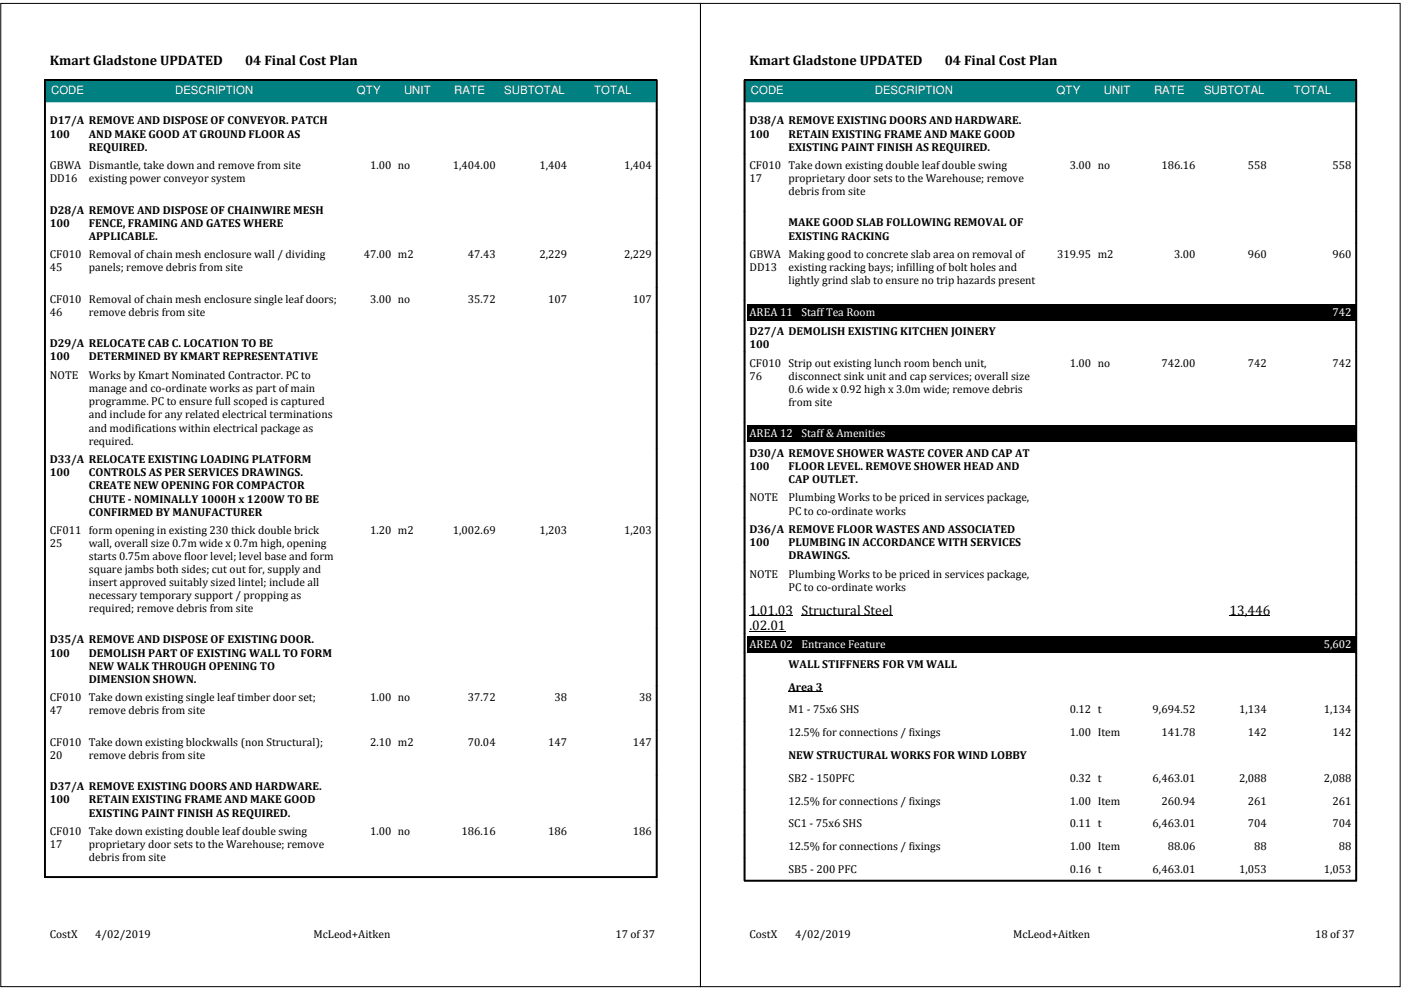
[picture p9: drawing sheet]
<svg xmlns="http://www.w3.org/2000/svg" width="297mm" height="210mm" viewBox="0 0 297 210" stroke-linecap="round" stroke-linejoin="round" font-family="sans-serif">
<defs><g id="words">
<g font-size="2.9">
<text x="10.5" y="13.7">Kmart Gladstone UPDATED</text>
<text x="52" y="13.7">04 Final Cost Plan</text>
<text x="158.9" y="13.7">Kmart Gladstone UPDATED</text>
<text x="200.3" y="13.7">04 Final Cost Plan</text>
<text x="158.9" y="130.3">1.01.03 Structural Steel</text>
<text x="260.7" y="130.3">13,446</text>
<text x="158.9" y="133.6">.02.01</text>
</g>
<g font-size="2.4" fill="#fff">
<text x="10.8" y="20">CODE</text>
<text x="37.1" y="20">DESCRIPTION</text>
<text x="75.7" y="20">QTY</text>
<text x="85.7" y="20">UNIT</text>
<text x="96.3" y="20">RATE</text>
<text x="106.9" y="20">SUBTOTAL</text>
<text x="126" y="20">TOTAL</text>
<text x="159.2" y="20">CODE</text>
<text x="185.5" y="20">DESCRIPTION</text>
<text x="224" y="20">QTY</text>
<text x="234" y="20">UNIT</text>
<text x="244.7" y="20">RATE</text>
<text x="255.3" y="20">SUBTOTAL</text>
<text x="274.3" y="20">TOTAL</text>
<text x="158.9" y="66.9">AREA 11</text>
<text x="169.9" y="66.9">Staff Tea Room</text>
<text x="282.5" y="66.9">742</text>
<text x="158.9" y="92.7">AREA 12</text>
<text x="169.9" y="92.7">Staff &amp; Amenities</text>
<text x="158.9" y="137.5">AREA 02</text>
<text x="169.9" y="137.5">Entrance Feature</text>
<text x="280.7" y="137.5">5,602</text>
</g>
<g font-size="2.4">
<text x="10.5" y="26.4">D17/A REMOVE AND DISPOSE OF CONVEYOR. PATCH</text>
<text x="10.5" y="29.2">100</text>
<text x="18.8" y="29.2">AND MAKE GOOD AT GROUND FLOOR AS</text>
<text x="158.9" y="26.4">D38/A REMOVE EXISTING DOORS AND HARDWARE.</text>
<text x="158.9" y="29.2">100</text>
<text x="167.2" y="29.2">RETAIN EXISTING FRAME AND MAKE GOOD</text>
<text x="10.5" y="35.8">GBWA Dismantle, take down and remove from site</text>
<text x="18.8" y="31.9">REQUIRED.</text>
<text x="78.5" y="35.8">1.00 no</text>
<text x="96" y="35.8">1,404.00</text>
<text x="114.4" y="35.8">1,404</text>
<text x="132.3" y="35.8">1,404</text>
<text x="158.9" y="35.8">CF010 Take down existing double leaf double swing</text>
<text x="167.2" y="31.9">EXISTING PAINT FINISH AS REQUIRED.</text>
<text x="226.8" y="35.8">3.00 no</text>
<text x="246.2" y="35.8">186.16</text>
<text x="264.6" y="35.8">558</text>
<text x="282.5" y="35.8">558</text>
<text x="10.5" y="38.6">DD16</text>
<text x="18.8" y="38.6">existing power conveyor system</text>
<text x="158.9" y="38.6">17</text>
<text x="167.2" y="38.6">proprietary door sets to the Warehouse; remove</text>
<text x="167.2" y="41.4">debris from site</text>
<text x="10.5" y="45.3">D28/A REMOVE AND DISPOSE OF CHAINWIRE MESH</text>
<text x="167.2" y="48">MAKE GOOD SLAB FOLLOWING REMOVAL OF</text>
<text x="10.5" y="48.1">100</text>
<text x="18.8" y="50.9">APPLICABLE.</text>
<text x="18.8" y="48.1">FENCE, FRAMING AND GATES WHERE</text>
<text x="167.2" y="50.8">EXISTING RACKING</text>
<text x="10.5" y="54.7">CF010 Removal of chain mesh enclosure wall / dividing</text>
<text x="10.5" y="57.5">45</text>
<text x="18.8" y="57.5">panels; remove debris from site</text>
<text x="77.1" y="54.7">47.00 m2</text>
<text x="99.2" y="54.7">47.43</text>
<text x="114.4" y="54.7">2,229</text>
<text x="132.3" y="54.7">2,229</text>
<text x="158.9" y="54.7">GBWA Making good to concrete slab area on removal of</text>
<text x="158.9" y="57.5">DD13</text>
<text x="167.2" y="57.5">existing racking bays; infilling of bolt holes and</text>
<text x="224.1" y="54.7">319.95 m2</text>
<text x="248.9" y="54.7">3.00</text>
<text x="264.6" y="54.7">960</text>
<text x="282.5" y="54.7">960</text>
<text x="10.5" y="64.2">CF010 Removal of chain mesh enclosure single leaf doors;</text>
<text x="78.5" y="64.2">3.00 no</text>
<text x="99.2" y="64.2">35.72</text>
<text x="116.2" y="64.2">107</text>
<text x="134.2" y="64.2">107</text>
<text x="167.2" y="60.3">lightly grind slab to ensure no trip hazards present</text>
<text x="10.5" y="67">46</text>
<text x="18.8" y="67">remove debris from site</text>
<text x="158.9" y="71">D27/A DEMOLISH EXISTING KITCHEN JOINERY</text>
<text x="10.5" y="73.6">D29/A RELOCATE CAB C. LOCATION TO BE</text>
<text x="10.5" y="76.4">100</text>
<text x="18.8" y="76.4">DETERMINED BY KMART REPRESENTATIVE</text>
<text x="158.9" y="73.8">100</text>
<text x="158.9" y="77.8">CF010 Strip out existing lunch room bench unit,</text>
<text x="226.8" y="77.8">1.00 no</text>
<text x="246.2" y="77.8">742.00</text>
<text x="264.6" y="77.8">742</text>
<text x="282.5" y="77.8">742</text>
<text x="10.5" y="80.3">NOTE</text>
<text x="18.8" y="83.1">manage and co-ordinate works as part of main</text>
<text x="18.8" y="80.3">Works by Kmart Nominated Contractor. PC to</text>
<text x="158.9" y="80.6">76</text>
<text x="167.2" y="80.6">disconnect sink unit and cap services; overall size</text>
<text x="167.2" y="83.4">0.6 wide x 0.92 high x 3.0m wide; remove debris</text>
<text x="18.8" y="85.9">programme. PC to ensure full scoped is captured</text>
<text x="18.8" y="88.7">and include for any related electrical terminations</text>
<text x="167.2" y="86.1">from site</text>
<text x="18.8" y="91.5">and modifications within electrical package as</text>
<text x="18.8" y="94.3">required.</text>
<text x="10.5" y="98.2">D33/A RELOCATE EXISTING LOADING PLATFORM</text>
<text x="10.5" y="101">100</text>
<text x="18.8" y="101">CONTROLS AS PER SERVICES DRAWINGS.</text>
<text x="158.9" y="96.8">D30/A REMOVE SHOWER WASTE COVER AND CAP AT</text>
<text x="158.9" y="99.6">100</text>
<text x="167.2" y="99.6">FLOOR LEVEL. REMOVE SHOWER HEAD AND</text>
<text x="18.8" y="103.8">CREATE NEW OPENING FOR COMPACTOR</text>
<text x="18.8" y="106.6">CHUTE - NOMINALLY 1000H x 1200W TO BE</text>
<text x="158.9" y="106.3">NOTE</text>
<text x="167.2" y="102.4">CAP OUTLET.</text>
<text x="167.2" y="106.3">Plumbing Works to be priced in services package,</text>
<text x="10.5" y="113.1">CF011 form opening in existing 230 thick double brick</text>
<text x="18.8" y="109.4">CONFIRMED BY MANUFACTURER</text>
<text x="78.5" y="113.1">1.20 m2</text>
<text x="96" y="113.1">1,002.69</text>
<text x="114.4" y="113.1">1,203</text>
<text x="132.3" y="113.1">1,203</text>
<text x="158.9" y="113">D36/A REMOVE FLOOR WASTES AND ASSOCIATED</text>
<text x="167.2" y="109.1">PC to co-ordinate works</text>
<text x="10.5" y="115.9">25</text>
<text x="18.8" y="115.9">wall, overall size 0.7m wide x 0.7m high, opening</text>
<text x="18.8" y="118.7">starts 0.75m above floor level; level base and form</text>
<text x="158.9" y="115.8">100</text>
<text x="167.2" y="115.8">PLUMBING IN ACCORDANCE WITH SERVICES</text>
<text x="167.2" y="118.6">DRAWINGS.</text>
<text x="18.8" y="121.5">square jambs both sides; cut out for, supply and</text>
<text x="18.8" y="124.3">insert approved suitably sized lintel; include all</text>
<text x="158.9" y="122.4">NOTE</text>
<text x="167.2" y="125.2">PC to co-ordinate works</text>
<text x="167.2" y="122.4">Plumbing Works to be priced in services package,</text>
<text x="18.8" y="127.1">necessary temporary support / propping as</text>
<text x="18.8" y="129.9">required; remove debris from site</text>
<text x="10.5" y="136.4">D35/A REMOVE AND DISPOSE OF EXISTING DOOR.</text>
<text x="10.5" y="139.2">100</text>
<text x="18.8" y="139.2">DEMOLISH PART OF EXISTING WALL TO FORM</text>
<text x="18.8" y="142">NEW WALK THROUGH OPENING TO</text>
<text x="167.2" y="141.6">WALL STIFFNERS FOR VM WALL</text>
<text x="10.5" y="148.6">CF010 Take down existing single leaf timber door set;</text>
<text x="18.8" y="144.8">DIMENSION SHOWN.</text>
<text x="78.5" y="148.6">1.00 no</text>
<text x="99.2" y="148.6">37.72</text>
<text x="117.6" y="148.6">38</text>
<text x="135.5" y="148.6">38</text>
<text x="167.2" y="146.5">Area 3</text>
<text x="10.5" y="151.4">47</text>
<text x="18.8" y="151.4">remove debris from site</text>
<text x="167.2" y="151.3">M1 - 75x6 SHS</text>
<text x="226.8" y="151.3">0.12 t</text>
<text x="244.4" y="151.3">9,694.52</text>
<text x="262.8" y="151.3">1,134</text>
<text x="280.7" y="151.3">1,134</text>
<text x="10.5" y="158.1">CF010 Take down existing blockwalls (non Structural);</text>
<text x="10.5" y="160.9">20</text>
<text x="18.8" y="160.9">remove debris from site</text>
<text x="78.5" y="158.1">2.10 m2</text>
<text x="99.2" y="158.1">70.04</text>
<text x="116.2" y="158.1">147</text>
<text x="134.2" y="158.1">147</text>
<text x="167.2" y="156.1">12.5% for connections / fixings</text>
<text x="167.2" y="160.9">NEW STRUCTURAL WORKS FOR WIND LOBBY</text>
<text x="226.8" y="156.1">1.00 Item</text>
<text x="246.2" y="156.1">141.78</text>
<text x="264.6" y="156.1">142</text>
<text x="282.5" y="156.1">142</text>
<text x="10.5" y="167.5">D37/A REMOVE EXISTING DOORS AND HARDWARE.</text>
<text x="167.2" y="165.8">SB2 - 150PFC</text>
<text x="226.8" y="165.8">0.32 t</text>
<text x="244.4" y="165.8">6,463.01</text>
<text x="262.8" y="165.8">2,088</text>
<text x="280.7" y="165.8">2,088</text>
<text x="10.5" y="170.3">100</text>
<text x="18.8" y="170.3">RETAIN EXISTING FRAME AND MAKE GOOD</text>
<text x="18.8" y="173.1">EXISTING PAINT FINISH AS REQUIRED.</text>
<text x="167.2" y="170.6">12.5% for connections / fixings</text>
<text x="226.8" y="170.6">1.00 Item</text>
<text x="246.2" y="170.6">260.94</text>
<text x="264.6" y="170.6">261</text>
<text x="282.5" y="170.6">261</text>
<text x="10.5" y="177">CF010 Take down existing double leaf double swing</text>
<text x="10.5" y="179.8">17</text>
<text x="18.8" y="179.8">proprietary door sets to the Warehouse; remove</text>
<text x="78.5" y="177">1.00 no</text>
<text x="97.9" y="177">186.16</text>
<text x="116.2" y="177">186</text>
<text x="134.2" y="177">186</text>
<text x="167.2" y="175.4">SC1 - 75x6 SHS</text>
<text x="226.8" y="175.4">0.11 t</text>
<text x="244.4" y="175.4">6,463.01</text>
<text x="264.6" y="175.4">704</text>
<text x="282.5" y="175.4">704</text>
<text x="18.8" y="182.6">debris from site</text>
<text x="167.2" y="180.2">12.5% for connections / fixings</text>
<text x="167.2" y="185.1">SB5 - 200 PFC</text>
<text x="226.8" y="185.1">0.16 t</text>
<text x="226.8" y="180.2">1.00 Item</text>
<text x="244.4" y="185.1">6,463.01</text>
<text x="247.6" y="180.2">88.06</text>
<text x="262.8" y="185.1">1,053</text>
<text x="265.9" y="180.2">88</text>
<text x="280.7" y="185.1">1,053</text>
<text x="283.9" y="180.2">88</text>
<text x="10.5" y="198.9">CostX</text>
<text x="20.2" y="198.9">4/02/2019</text>
<text x="66.4" y="198.9">McLeod+Aitken</text>
<text x="130.5" y="198.9">17 of 37</text>
<text x="158.9" y="198.9">CostX</text>
<text x="168.6" y="198.9">4/02/2019</text>
<text x="214.8" y="198.9">McLeod+Aitken</text>
<text x="278.8" y="198.9">18 of 37</text>
</g>
</g></defs>
<path d="M9.5 17h129.7v4.8h-129.7z" fill-rule="evenodd" fill="#008080"/>
<path d="M9.5 17h129.7v4.8h-129.7z" fill="none" stroke="#fff" stroke-width=".21"/>
<path d="M.2 .7h148.3v208.5h-148.3zM9.4 17v169M9.5 17v169M9.5 16.9h129.7M9.5 16.9h129.7v169.1h-129.7zM9.5 17h129.7M9.6 17v169M139.1 17v169M139.2 17v169M139.3 17v169M9.5 185.9h129.7M9.5 186h129.7" fill="none" stroke="#000" stroke-width=".21"/>
<path d="M249.6 9.4h37.4v6.2h-37.4z" fill="#fff"/>
<path d="M157.9 17h129.7v4.8h-129.7z" fill-rule="evenodd" fill="#008080"/>
<path d="M157.9 17h129.7v4.8h-129.7z" fill="none" stroke="#fff" stroke-width=".21"/>
<path d="M157.8 17v46.7M157.9 16.9h129.7M157.9 17h129.7M157.9 17v46.7M287.5 17v46.7M287.6 17v46.7M157.8 63.7l.1-46.8h129.7v46.8" fill="none" stroke="#000" stroke-width=".21"/>
<g fill="#010000">
<path d="M158.5 64.4h.5v3.5h-.5z"/>
<path d="M159 64.4h.6v3.5h-.6z"/>
<path d="M159.6 64.4h.5v3.5h-.5z"/>
<path d="M160.1 64.4h.5v3.5h-.5z"/>
<path d="M160.6 64.4h.5v3.5h-.5z"/>
<path d="M161.1 64.4h.5v3.5h-.5z"/>
<path d="M161.6 64.4h.5v3.5h-.5z"/>
<path d="M162.1 64.4h.5v3.5h-.5z"/>
<path d="M162.6 64.4h.5v3.5h-.5z"/>
<path d="M163.1 64.4h.5v3.5h-.5z"/>
<path d="M163.6 64.4h.5v3.5h-.5z"/>
<path d="M164.1 64.4h.5v3.5h-.5z"/>
<path d="M164.6 64.4h.5v3.5h-.5z"/>
<path d="M165.1 64.4h.5v3.5h-.5z"/>
<path d="M165.6 64.4h.5v3.5h-.5z"/>
<path d="M166.1 64.4h.5v3.5h-.5z"/>
<path d="M166.6 64.4h.5v3.5h-.5z"/>
<path d="M167.1 64.4h.5v3.5h-.5z"/>
<path d="M167.6 64.4h.5v3.5h-.5z"/>
<path d="M168.1 64.4h.5v3.5h-.5z"/>
<path d="M168.6 64.4h.5v3.5h-.5z"/>
<path d="M169.1 64.4h.5v3.5h-.5z"/>
<path d="M169.6 64.4h.5v3.5h-.5z"/>
<path d="M170.1 64.4h.5v3.5h-.5z"/>
<path d="M170.6 64.4h.5v3.5h-.5z"/>
<path d="M171.1 64.4h.6v3.5h-.6z"/>
<path d="M171.7 64.4h.5v3.5h-.5z"/>
<path d="M172.2 64.4h.4v3.5h-.4z"/>
<path d="M172.6 64.4h.5v3.5h-.5z"/>
<path d="M173.1 64.4h.6v3.5h-.6z"/>
<path d="M173.7 64.4h.5v3.5h-.5z"/>
<path d="M174.2 64.4h.5v3.5h-.5z"/>
<path d="M174.7 64.4h.5v3.5h-.5z"/>
<path d="M175.2 64.4h.5v3.5h-.5z"/>
<path d="M175.7 64.4h.5v3.5h-.5z"/>
<path d="M176.2 64.4h.5v3.5h-.5z"/>
<path d="M176.7 64.4h.5v3.5h-.5z"/>
<path d="M177.2 64.4h.5v3.5h-.5z"/>
<path d="M177.7 64.4h.5v3.5h-.5z"/>
<path d="M178.2 64.4h.5v3.5h-.5z"/>
<path d="M178.7 64.4h.5v3.5h-.5z"/>
<path d="M179.2 64.4h.5v3.5h-.5z"/>
<path d="M179.7 64.4h.5v3.5h-.5z"/>
<path d="M180.2 64.4h.5v3.5h-.5z"/>
<path d="M180.7 64.4h.5v3.5h-.5z"/>
<path d="M181.2 64.4h.5v3.5h-.5z"/>
<path d="M181.7 64.4h.5v3.5h-.5z"/>
<path d="M182.2 64.4h.5v3.5h-.5z"/>
<path d="M182.7 64.4h.6v3.5h-.6z"/>
<path d="M183.3 64.4h.4v3.5h-.4z"/>
<path d="M183.7 64.4h.5v3.5h-.5z"/>
<path d="M184.2 64.4h.5v3.5h-.5z"/>
<path d="M184.7 64.4h.6v3.5h-.6z"/>
<path d="M185.3 64.4h.5v3.5h-.5z"/>
<path d="M185.8 64.4h.5v3.5h-.5z"/>
<path d="M186.3 64.4h.5v3.5h-.5z"/>
<path d="M186.8 64.4h.5v3.5h-.5z"/>
<path d="M187.3 64.4h.5v3.5h-.5z"/>
<path d="M187.8 64.4h.5v3.5h-.5z"/>
<path d="M188.3 64.4h.5v3.5h-.5z"/>
<path d="M188.8 64.4h.5v3.5h-.5z"/>
<path d="M189.3 64.4h.5v3.5h-.5z"/>
<path d="M189.8 64.4h.5v3.5h-.5z"/>
<path d="M190.3 64.4h.5v3.5h-.5z"/>
<path d="M190.8 64.4h.5v3.5h-.5z"/>
<path d="M191.3 64.4h.5v3.5h-.5z"/>
<path d="M191.8 64.4h.5v3.5h-.5z"/>
<path d="M192.3 64.4h.5v3.5h-.5z"/>
<path d="M192.8 64.4h.5v3.5h-.5z"/>
<path d="M193.3 64.4h.5v3.5h-.5z"/>
<path d="M193.8 64.4h.5v3.5h-.5z"/>
<path d="M194.3 64.4h.5v3.5h-.5z"/>
<path d="M194.8 64.4h.5v3.5h-.5z"/>
<path d="M195.3 64.4h.5v3.5h-.5z"/>
<path d="M195.8 64.4h.5v3.5h-.5z"/>
<path d="M196.3 64.4h.6v3.5h-.6z"/>
<path d="M196.9 64.4h.5v3.5h-.5z"/>
<path d="M197.4 64.4h.5v3.5h-.5z"/>
<path d="M197.9 64.4h.5v3.5h-.5z"/>
<path d="M198.4 64.4h.5v3.5h-.5z"/>
<path d="M198.9 64.4h.5v3.5h-.5z"/>
<path d="M199.4 64.4h.5v3.5h-.5z"/>
<path d="M199.9 64.4h.5v3.5h-.5z"/>
<path d="M200.4 64.4h.5v3.5h-.5z"/>
<path d="M200.9 64.4h.5v3.5h-.5z"/>
<path d="M201.4 64.4h.5v3.5h-.5z"/>
<path d="M201.9 64.4h.5v3.5h-.5z"/>
<path d="M202.4 64.4h.5v3.5h-.5z"/>
<path d="M202.9 64.4h.5v3.5h-.5z"/>
<path d="M203.4 64.4h.5v3.5h-.5z"/>
<path d="M203.9 64.4h.5v3.5h-.5z"/>
<path d="M204.4 64.4h.5v3.5h-.5z"/>
<path d="M204.9 64.4h.5v3.5h-.5z"/>
<path d="M205.4 64.4h.5v3.5h-.5z"/>
<path d="M205.9 64.4h.5v3.5h-.5z"/>
<path d="M206.4 64.4h.5v3.5h-.5z"/>
<path d="M206.9 64.4h.5v3.5h-.5z"/>
<path d="M207.4 64.4h.5v3.5h-.5z"/>
<path d="M207.9 64.4h.6v3.5h-.6z"/>
<path d="M208.5 64.4h.5v3.5h-.5z"/>
<path d="M209 64.4h.5v3.5h-.5z"/>
<path d="M209.5 64.4h.4v3.5h-.4z"/>
<path d="M209.9 64.4h.6v3.5h-.6z"/>
<path d="M210.5 64.4h.5v3.5h-.5z"/>
<path d="M211 64.4h.5v3.5h-.5z"/>
<path d="M211.5 64.4h.5v3.5h-.5z"/>
<path d="M212 64.4h.5v3.5h-.5z"/>
<path d="M212.5 64.4h.5v3.5h-.5z"/>
<path d="M213 64.4h.5v3.5h-.5z"/>
<path d="M213.5 64.4h.5v3.5h-.5z"/>
<path d="M214 64.4h.5v3.5h-.5z"/>
<path d="M214.5 64.4h.5v3.5h-.5z"/>
<path d="M215 64.4h.5v3.5h-.5z"/>
<path d="M215.5 64.4h.5v3.5h-.5z"/>
<path d="M216 64.4h.5v3.5h-.5z"/>
<path d="M216.5 64.4h.5v3.5h-.5z"/>
<path d="M217 64.4h.5v3.5h-.5z"/>
<path d="M217.5 64.4h.5v3.5h-.5z"/>
<path d="M218 64.4h.5v3.5h-.5z"/>
<path d="M218.5 64.4h.5v3.5h-.5z"/>
<path d="M219 64.4h.5v3.5h-.5z"/>
<path d="M219.5 64.4h.5v3.5h-.5z"/>
<path d="M220 64.4h.6v3.5h-.6z"/>
<path d="M220.6 64.4h.4v3.5h-.4z"/>
<path d="M221 64.4h.5v3.5h-.5z"/>
<path d="M221.5 64.4h.5v3.5h-.5z"/>
<path d="M222 64.4h.6v3.5h-.6z"/>
<path d="M222.6 64.4h.5v3.5h-.5z"/>
</g>
<g fill="#000">
<path d="M169.6 64.4h50.4v3.5h-50.4zM223.1 64.4h.5v3.5h-.5zM223.6 64.4h.5v3.5h-.5zM224.1 64.4h.5v3.5h-.5zM224.6 64.4h.5v3.5h-.5zM225.1 64.4h.5v3.5h-.5zM225.6 64.4h.5v3.5h-.5zM226.1 64.4h.5v3.5h-.5zM226.6 64.4h.5v3.5h-.5zM227.1 64.4h.5v3.5h-.5zM227.6 64.4h.5v3.5h-.5zM228.1 64.4h.5v3.5h-.5z"/>
<path d="M228.6 64.4h.5v3.5h-.5zM229.1 64.4h.5v3.5h-.5zM229.6 64.4h.5v3.5h-.5zM230.1 64.4h.5v3.5h-.5zM230.6 64.4h.5v3.5h-.5zM231.1 64.4h.5v3.5h-.5zM231.6 64.4h.5v3.5h-.5zM232.1 64.4h.5v3.5h-.5zM232.6 64.4h.5v3.5h-.5zM233.1 64.4h.5v3.5h-.5zM233.6 64.4h.6v3.5h-.6zM234.2 64.4h.5v3.5h-.5z"/>
<path d="M234.7 64.4h.5v3.5h-.5zM235.2 64.4h.5v3.5h-.5zM235.7 64.4h.5v3.5h-.5zM236.2 64.4h.5v3.5h-.5zM236.7 64.4h.5v3.5h-.5zM237.2 64.4h.5v3.5h-.5zM237.7 64.4h.5v3.5h-.5zM238.2 64.4h.5v3.5h-.5zM238.7 64.4h.5v3.5h-.5zM239.2 64.4h.5v3.5h-.5zM239.7 64.4h.5v3.5h-.5zM240.2 64.4h.5v3.5h-.5z"/>
<path d="M240.7 64.4h.5v3.5h-.5zM241.2 64.4h.5v3.5h-.5zM241.7 64.4h.5v3.5h-.5zM242.2 64.4h.5v3.5h-.5zM242.7 64.4h.5v3.5h-.5zM243.2 64.4h.5v3.5h-.5zM243.7 64.4h.5v3.5h-.5zM244.2 64.4h.5v3.5h-.5zM244.7 64.4h.5v3.5h-.5zM245.2 64.4h.6v3.5h-.6zM245.8 64.4h.5v3.5h-.5zM246.3 64.4h.4v3.5h-.4z"/>
<path d="M246.8 64.4h.4v3.5h-.4zM247.2 64.4h.6v3.5h-.6zM247.8 64.4h.5v3.5h-.5zM248.3 64.4h.5v3.5h-.5zM248.8 64.4h.5v3.5h-.5zM249.3 64.4h.5v3.5h-.5zM249.8 64.4h.5v3.5h-.5zM250.3 64.4h.5v3.5h-.5zM250.8 64.4h.5v3.5h-.5zM251.3 64.4h.5v3.5h-.5zM251.8 64.4h.5v3.5h-.5zM252.3 64.4h.5v3.5h-.5z"/>
<path d="M252.8 64.4h.5v3.5h-.5zM253.3 64.4h.5v3.5h-.5zM253.8 64.4h.5v3.5h-.5zM254.3 64.4h.5v3.5h-.5zM254.8 64.4h.5v3.5h-.5zM255.3 64.4h.5v3.5h-.5zM255.8 64.4h.5v3.5h-.5zM256.3 64.4h.5v3.5h-.5zM256.8 64.4h.6v3.5h-.6zM257.4 64.4h.4v3.5h-.4zM257.8 64.4h.5v3.5h-.5zM258.3 64.4h.5v3.5h-.5z"/>
<path d="M258.8 64.4h.6v3.5h-.6zM259.4 64.4h.5v3.5h-.5zM259.9 64.4h.5v3.5h-.5zM260.4 64.4h.5v3.5h-.5zM260.9 64.4h.5v3.5h-.5zM261.4 64.4h.5v3.5h-.5zM261.9 64.4h.5v3.5h-.5zM262.4 64.4h.5v3.5h-.5zM262.9 64.4h.5v3.5h-.5zM263.4 64.4h.5v3.5h-.5zM263.9 64.4h.5v3.5h-.5zM264.4 64.4h.5v3.5h-.5z"/>
<path d="M264.9 64.4h.5v3.5h-.5zM265.4 64.4h.5v3.5h-.5zM265.9 64.4h.5v3.5h-.5zM266.4 64.4h.5v3.5h-.5zM266.9 64.4h.5v3.5h-.5zM267.4 64.4h.5v3.5h-.5zM267.9 64.4h.5v3.5h-.5zM268.4 64.4h.5v3.5h-.5zM268.9 64.4h.5v3.5h-.5zM269.4 64.4h.5v3.5h-.5zM269.9 64.4h.5v3.5h-.5zM270.4 64.4h.5v3.5h-.5z"/>
<path d="M270.9 64.4h.6v3.5h-.6zM271.5 64.4h.5v3.5h-.5zM272 64.4h.5v3.5h-.5zM272.5 64.4h.5v3.5h-.5zM273 64.4h.5v3.5h-.5zM273.5 64.4h.5v3.5h-.5zM274 64.4h.5v3.5h-.5zM274.5 64.4h.5v3.5h-.5zM275 64.4h.5v3.5h-.5zM275.5 64.4h.5v3.5h-.5zM276 64.4h.5v3.5h-.5zM276.5 64.4h.5v3.5h-.5z"/>
<path d="M277 64.4h.5v3.5h-.5zM277.5 64.4h.5v3.5h-.5zM278 64.4h.5v3.5h-.5zM278.5 64.4h.5v3.5h-.5zM279 64.4h.5v3.5h-.5zM279.5 64.4h.5v3.5h-.5zM280 64.4h.5v3.5h-.5zM280.5 64.4h.5v3.5h-.5zM281 64.4h.5v3.5h-.5zM281.5 64.4h.5v3.5h-.5zM282 64.4h.5v3.5h-.5zM282.5 64.4h.6v3.5h-.6z"/>
<path d="M283.1 64.4h.5v3.5h-.5zM283.6 64.4h.4v3.5h-.4zM284 64.4h.5v3.5h-.5zM284.5 64.4h.6v3.5h-.6zM285.1 64.4h.5v3.5h-.5zM285.6 64.4h.5v3.5h-.5zM286.1 64.4h.5v3.5h-.5zM269.6 64.4h17.3v3.5h-17.3zM286.6 64.4h.5v3.5h-.5zM287.1 64.4h.5v3.5h-.5z"/>
</g>
<path d="M157.8 63.7v25.8M157.9 63.7v25.8M287.5 63.7v25.8M287.6 63.7v25.8" fill="none" stroke="#000" stroke-width=".21"/>
<g fill="#010000">
<path d="M158.5 90.2h.5v3.4h-.5z"/>
<path d="M159 90.2h.6v3.4h-.6z"/>
<path d="M159.6 90.2h.5v3.4h-.5z"/>
<path d="M160.1 90.2h.5v3.4h-.5z"/>
<path d="M160.6 90.2h.5v3.4h-.5z"/>
<path d="M161.1 90.2h.5v3.4h-.5z"/>
<path d="M161.6 90.2h.5v3.4h-.5z"/>
<path d="M162.1 90.2h.5v3.4h-.5z"/>
<path d="M162.6 90.2h.5v3.4h-.5z"/>
<path d="M163.1 90.2h.5v3.4h-.5z"/>
<path d="M163.6 90.2h.5v3.4h-.5z"/>
<path d="M164.1 90.2h.5v3.4h-.5z"/>
<path d="M164.6 90.2h.5v3.4h-.5z"/>
<path d="M165.1 90.2h.5v3.4h-.5z"/>
<path d="M165.6 90.2h.5v3.4h-.5z"/>
<path d="M166.1 90.2h.5v3.4h-.5z"/>
<path d="M166.6 90.2h.5v3.4h-.5z"/>
<path d="M167.1 90.2h.5v3.4h-.5z"/>
<path d="M167.6 90.2h.5v3.4h-.5z"/>
<path d="M168.1 90.2h.5v3.4h-.5z"/>
<path d="M168.6 90.2h.5v3.4h-.5z"/>
<path d="M169.1 90.2h.5v3.4h-.5z"/>
<path d="M169.6 90.2h.5v3.4h-.5z"/>
<path d="M170.1 90.2h.5v3.4h-.5z"/>
<path d="M170.6 90.2h.5v3.4h-.5z"/>
<path d="M171.1 90.2h.6v3.4h-.6z"/>
<path d="M171.7 90.2h.5v3.4h-.5z"/>
<path d="M172.2 90.2h.4v3.4h-.4z"/>
<path d="M172.6 90.2h.5v3.4h-.5z"/>
<path d="M173.1 90.2h.6v3.4h-.6z"/>
<path d="M173.7 90.2h.5v3.4h-.5z"/>
<path d="M174.2 90.2h.5v3.4h-.5z"/>
<path d="M174.7 90.2h.5v3.4h-.5z"/>
<path d="M175.2 90.2h.5v3.4h-.5z"/>
<path d="M175.7 90.2h.5v3.4h-.5z"/>
<path d="M176.2 90.2h.5v3.4h-.5z"/>
<path d="M176.7 90.2h.5v3.4h-.5z"/>
<path d="M177.2 90.2h.5v3.4h-.5z"/>
<path d="M177.7 90.2h.5v3.4h-.5z"/>
<path d="M178.2 90.2h.5v3.4h-.5z"/>
<path d="M178.7 90.2h.5v3.4h-.5z"/>
<path d="M179.2 90.2h.5v3.4h-.5z"/>
<path d="M179.7 90.2h.5v3.4h-.5z"/>
<path d="M180.2 90.2h.5v3.4h-.5z"/>
<path d="M180.7 90.2h.5v3.4h-.5z"/>
<path d="M181.2 90.2h.5v3.4h-.5z"/>
<path d="M181.7 90.2h.5v3.4h-.5z"/>
<path d="M182.2 90.2h.5v3.4h-.5z"/>
<path d="M182.7 90.2h.6v3.4h-.6z"/>
<path d="M183.3 90.2h.4v3.4h-.4z"/>
<path d="M183.7 90.2h.5v3.4h-.5z"/>
<path d="M184.2 90.2h.5v3.4h-.5z"/>
<path d="M184.7 90.2h.6v3.4h-.6z"/>
<path d="M185.3 90.2h.5v3.4h-.5z"/>
<path d="M185.8 90.2h.5v3.4h-.5z"/>
<path d="M186.3 90.2h.5v3.4h-.5z"/>
<path d="M186.8 90.2h.5v3.4h-.5z"/>
<path d="M187.3 90.2h.5v3.4h-.5z"/>
<path d="M187.8 90.2h.5v3.4h-.5z"/>
<path d="M188.3 90.2h.5v3.4h-.5z"/>
<path d="M188.8 90.2h.5v3.4h-.5z"/>
<path d="M189.3 90.2h.5v3.4h-.5z"/>
<path d="M189.8 90.2h.5v3.4h-.5z"/>
<path d="M190.3 90.2h.5v3.4h-.5z"/>
<path d="M190.8 90.2h.5v3.4h-.5z"/>
<path d="M191.3 90.2h.5v3.4h-.5z"/>
<path d="M191.8 90.2h.5v3.4h-.5z"/>
<path d="M192.3 90.2h.5v3.4h-.5z"/>
<path d="M192.8 90.2h.5v3.4h-.5z"/>
<path d="M193.3 90.2h.5v3.4h-.5z"/>
<path d="M193.8 90.2h.5v3.4h-.5z"/>
<path d="M194.3 90.2h.5v3.4h-.5z"/>
<path d="M194.8 90.2h.5v3.4h-.5z"/>
<path d="M195.3 90.2h.5v3.4h-.5z"/>
<path d="M195.8 90.2h.5v3.4h-.5z"/>
<path d="M196.3 90.2h.6v3.4h-.6z"/>
<path d="M196.9 90.2h.5v3.4h-.5z"/>
<path d="M197.4 90.2h.5v3.4h-.5z"/>
<path d="M197.9 90.2h.5v3.4h-.5z"/>
<path d="M198.4 90.2h.5v3.4h-.5z"/>
<path d="M198.9 90.2h.5v3.4h-.5z"/>
<path d="M199.4 90.2h.5v3.4h-.5z"/>
<path d="M199.9 90.2h.5v3.4h-.5z"/>
<path d="M200.4 90.2h.5v3.4h-.5z"/>
<path d="M200.9 90.2h.5v3.4h-.5z"/>
<path d="M201.4 90.2h.5v3.4h-.5z"/>
<path d="M201.9 90.2h.5v3.4h-.5z"/>
<path d="M202.4 90.2h.5v3.4h-.5z"/>
<path d="M202.9 90.2h.5v3.4h-.5z"/>
<path d="M203.4 90.2h.5v3.4h-.5z"/>
<path d="M203.9 90.2h.5v3.4h-.5z"/>
<path d="M204.4 90.2h.5v3.4h-.5z"/>
<path d="M204.9 90.2h.5v3.4h-.5z"/>
<path d="M205.4 90.2h.5v3.4h-.5z"/>
<path d="M205.9 90.2h.5v3.4h-.5z"/>
<path d="M206.4 90.2h.5v3.4h-.5z"/>
<path d="M206.9 90.2h.5v3.4h-.5z"/>
<path d="M207.4 90.2h.5v3.4h-.5z"/>
<path d="M207.9 90.2h.6v3.4h-.6z"/>
<path d="M208.5 90.2h.5v3.4h-.5z"/>
<path d="M209 90.2h.5v3.4h-.5z"/>
<path d="M209.5 90.2h.4v3.4h-.4z"/>
<path d="M209.9 90.2h.6v3.4h-.6z"/>
<path d="M210.5 90.2h.5v3.4h-.5z"/>
<path d="M211 90.2h.5v3.4h-.5z"/>
<path d="M211.5 90.2h.5v3.4h-.5z"/>
<path d="M212 90.2h.5v3.4h-.5z"/>
<path d="M212.5 90.2h.5v3.4h-.5z"/>
<path d="M213 90.2h.5v3.4h-.5z"/>
<path d="M213.5 90.2h.5v3.4h-.5z"/>
<path d="M214 90.2h.5v3.4h-.5z"/>
<path d="M214.5 90.2h.5v3.4h-.5z"/>
<path d="M215 90.2h.5v3.4h-.5z"/>
<path d="M215.5 90.2h.5v3.4h-.5z"/>
<path d="M216 90.2h.5v3.4h-.5z"/>
<path d="M216.5 90.2h.5v3.4h-.5z"/>
<path d="M217 90.2h.5v3.4h-.5z"/>
<path d="M217.5 90.2h.5v3.4h-.5z"/>
<path d="M218 90.2h.5v3.4h-.5z"/>
<path d="M218.5 90.2h.5v3.4h-.5z"/>
<path d="M219 90.2h.5v3.4h-.5z"/>
<path d="M219.5 90.2h.5v3.4h-.5z"/>
<path d="M220 90.2h.6v3.4h-.6z"/>
<path d="M220.6 90.2h.4v3.4h-.4z"/>
<path d="M221 90.2h.5v3.4h-.5z"/>
<path d="M221.5 90.2h.5v3.4h-.5z"/>
<path d="M222 90.2h.6v3.4h-.6z"/>
<path d="M222.6 90.2h.5v3.4h-.5z"/>
</g>
<g fill="#000">
<path d="M169.6 90.2h50.4v3.4h-50.4zM223.1 90.2h.5v3.4h-.5zM223.6 90.2h.5v3.4h-.5zM224.1 90.2h.5v3.4h-.5zM224.6 90.2h.5v3.4h-.5zM225.1 90.2h.5v3.4h-.5zM225.6 90.2h.5v3.4h-.5zM226.1 90.2h.5v3.4h-.5zM226.6 90.2h.5v3.4h-.5zM227.1 90.2h.5v3.4h-.5zM227.6 90.2h.5v3.4h-.5zM228.1 90.2h.5v3.4h-.5z"/>
<path d="M228.6 90.2h.5v3.4h-.5zM229.1 90.2h.5v3.4h-.5zM229.6 90.2h.5v3.4h-.5zM230.1 90.2h.5v3.4h-.5zM230.6 90.2h.5v3.4h-.5zM231.1 90.2h.5v3.4h-.5zM231.6 90.2h.5v3.4h-.5zM232.1 90.2h.5v3.4h-.5zM232.6 90.2h.5v3.4h-.5zM233.1 90.2h.5v3.4h-.5zM233.6 90.2h.6v3.4h-.6zM234.2 90.2h.5v3.4h-.5z"/>
<path d="M234.7 90.2h.5v3.4h-.5zM235.2 90.2h.5v3.4h-.5zM235.7 90.2h.5v3.4h-.5zM236.2 90.2h.5v3.4h-.5zM236.7 90.2h.5v3.4h-.5zM237.2 90.2h.5v3.4h-.5zM237.7 90.2h.5v3.4h-.5zM238.2 90.2h.5v3.4h-.5zM238.7 90.2h.5v3.4h-.5zM239.2 90.2h.5v3.4h-.5zM239.7 90.2h.5v3.4h-.5zM240.2 90.2h.5v3.4h-.5z"/>
<path d="M240.7 90.2h.5v3.4h-.5zM241.2 90.2h.5v3.4h-.5zM241.7 90.2h.5v3.4h-.5zM242.2 90.2h.5v3.4h-.5zM242.7 90.2h.5v3.4h-.5zM243.2 90.2h.5v3.4h-.5zM243.7 90.2h.5v3.4h-.5zM244.2 90.2h.5v3.4h-.5zM244.7 90.2h.5v3.4h-.5zM245.2 90.2h.6v3.4h-.6zM245.8 90.2h.5v3.4h-.5zM246.3 90.2h.4v3.4h-.4z"/>
<path d="M246.8 90.2h.4v3.4h-.4zM247.2 90.2h.6v3.4h-.6zM247.8 90.2h.5v3.4h-.5zM248.3 90.2h.5v3.4h-.5zM248.8 90.2h.5v3.4h-.5zM249.3 90.2h.5v3.4h-.5zM249.8 90.2h.5v3.4h-.5zM250.3 90.2h.5v3.4h-.5zM250.8 90.2h.5v3.4h-.5zM251.3 90.2h.5v3.4h-.5zM251.8 90.2h.5v3.4h-.5zM252.3 90.2h.5v3.4h-.5z"/>
<path d="M252.8 90.2h.5v3.4h-.5zM253.3 90.2h.5v3.4h-.5zM253.8 90.2h.5v3.4h-.5zM254.3 90.2h.5v3.4h-.5zM254.8 90.2h.5v3.4h-.5zM255.3 90.2h.5v3.4h-.5zM255.8 90.2h.5v3.4h-.5zM256.3 90.2h.5v3.4h-.5zM256.8 90.2h.6v3.4h-.6zM257.4 90.2h.4v3.4h-.4zM257.8 90.2h.5v3.4h-.5zM258.3 90.2h.5v3.4h-.5z"/>
<path d="M258.8 90.2h.6v3.4h-.6zM259.4 90.2h.5v3.4h-.5zM259.9 90.2h.5v3.4h-.5zM260.4 90.2h.5v3.4h-.5zM260.9 90.2h.5v3.4h-.5zM261.4 90.2h.5v3.4h-.5zM261.9 90.2h.5v3.4h-.5zM262.4 90.2h.5v3.4h-.5zM262.9 90.2h.5v3.4h-.5zM263.4 90.2h.5v3.4h-.5zM263.9 90.2h.5v3.4h-.5zM264.4 90.2h.5v3.4h-.5z"/>
<path d="M264.9 90.2h.5v3.4h-.5zM265.4 90.2h.5v3.4h-.5zM265.9 90.2h.5v3.4h-.5zM266.4 90.2h.5v3.4h-.5zM266.9 90.2h.5v3.4h-.5zM267.4 90.2h.5v3.4h-.5zM267.9 90.2h.5v3.4h-.5zM268.4 90.2h.5v3.4h-.5zM268.9 90.2h.5v3.4h-.5zM269.4 90.2h.5v3.4h-.5zM269.9 90.2h.5v3.4h-.5zM270.4 90.2h.5v3.4h-.5z"/>
<path d="M270.9 90.2h.6v3.4h-.6zM271.5 90.2h.5v3.4h-.5zM272 90.2h.5v3.4h-.5zM272.5 90.2h.5v3.4h-.5zM273 90.2h.5v3.4h-.5zM273.5 90.2h.5v3.4h-.5zM274 90.2h.5v3.4h-.5zM274.5 90.2h.5v3.4h-.5zM275 90.2h.5v3.4h-.5zM275.5 90.2h.5v3.4h-.5zM276 90.2h.5v3.4h-.5zM276.5 90.2h.5v3.4h-.5z"/>
<path d="M277 90.2h.5v3.4h-.5zM277.5 90.2h.5v3.4h-.5zM278 90.2h.5v3.4h-.5zM278.5 90.2h.5v3.4h-.5zM279 90.2h.5v3.4h-.5zM279.5 90.2h.5v3.4h-.5zM280 90.2h.5v3.4h-.5zM280.5 90.2h.5v3.4h-.5zM281 90.2h.5v3.4h-.5zM281.5 90.2h.5v3.4h-.5zM282 90.2h.5v3.4h-.5zM282.5 90.2h.6v3.4h-.6z"/>
<path d="M283.1 90.2h.5v3.4h-.5zM283.6 90.2h.4v3.4h-.4zM284 90.2h.5v3.4h-.5zM284.5 90.2h.6v3.4h-.6zM285.1 90.2h.5v3.4h-.5zM285.6 90.2h.5v3.4h-.5zM286.1 90.2h.5v3.4h-.5zM269.6 90.2h17.3v3.4h-17.3zM286.6 90.2h.5v3.4h-.5zM287.1 90.2h.5v3.4h-.5z"/>
</g>
<path d="M157.8 89.5v44.8M157.9 89.5v44.8M287.5 89.5v44.8M287.6 89.5v44.8M158.9 130.6h9.3M158.9 133.9h7.6M169.9 130.6h19.3M260.7 130.6h8.6" fill="none" stroke="#000" stroke-width=".21"/>
<g fill="#010000">
<path d="M158.5 135h.5v3.5h-.5z"/>
<path d="M159 135h.6v3.5h-.6z"/>
<path d="M159.6 135h.5v3.5h-.5z"/>
<path d="M160.1 135h.5v3.5h-.5z"/>
<path d="M160.6 135h.5v3.5h-.5z"/>
<path d="M161.1 135h.5v3.5h-.5z"/>
<path d="M161.6 135h.5v3.5h-.5z"/>
<path d="M162.1 135h.5v3.5h-.5z"/>
<path d="M162.6 135h.5v3.5h-.5z"/>
<path d="M163.1 135h.5v3.5h-.5z"/>
<path d="M163.6 135h.5v3.5h-.5z"/>
<path d="M164.1 135h.5v3.5h-.5z"/>
<path d="M164.6 135h.5v3.5h-.5z"/>
<path d="M165.1 135h.5v3.5h-.5z"/>
<path d="M165.6 135h.5v3.5h-.5z"/>
<path d="M166.1 135h.5v3.5h-.5z"/>
<path d="M166.6 135h.5v3.5h-.5z"/>
<path d="M167.1 135h.5v3.5h-.5z"/>
<path d="M167.6 135h.5v3.5h-.5z"/>
<path d="M168.1 135h.5v3.5h-.5z"/>
<path d="M168.6 135h.5v3.5h-.5z"/>
<path d="M169.1 135h.5v3.5h-.5z"/>
<path d="M169.6 135h.5v3.5h-.5z"/>
<path d="M170.1 135h.5v3.5h-.5z"/>
<path d="M170.6 135h.5v3.5h-.5z"/>
<path d="M171.1 135h.6v3.5h-.6z"/>
<path d="M171.7 135h.5v3.5h-.5z"/>
<path d="M172.2 135h.4v3.5h-.4z"/>
<path d="M172.6 135h.5v3.5h-.5z"/>
<path d="M173.1 135h.6v3.5h-.6z"/>
<path d="M173.7 135h.5v3.5h-.5z"/>
<path d="M174.2 135h.5v3.5h-.5z"/>
<path d="M174.7 135h.5v3.5h-.5z"/>
<path d="M175.2 135h.5v3.5h-.5z"/>
<path d="M175.7 135h.5v3.5h-.5z"/>
<path d="M176.2 135h.5v3.5h-.5z"/>
<path d="M176.7 135h.5v3.5h-.5z"/>
<path d="M177.2 135h.5v3.5h-.5z"/>
<path d="M177.7 135h.5v3.5h-.5z"/>
<path d="M178.2 135h.5v3.5h-.5z"/>
<path d="M178.7 135h.5v3.5h-.5z"/>
<path d="M179.2 135h.5v3.5h-.5z"/>
<path d="M179.7 135h.5v3.5h-.5z"/>
<path d="M180.2 135h.5v3.5h-.5z"/>
<path d="M180.7 135h.5v3.5h-.5z"/>
<path d="M181.2 135h.5v3.5h-.5z"/>
<path d="M181.7 135h.5v3.5h-.5z"/>
<path d="M182.2 135h.5v3.5h-.5z"/>
<path d="M182.7 135h.6v3.5h-.6z"/>
<path d="M183.3 135h.4v3.5h-.4z"/>
<path d="M183.7 135h.5v3.5h-.5z"/>
<path d="M184.2 135h.5v3.5h-.5z"/>
<path d="M184.7 135h.6v3.5h-.6z"/>
<path d="M185.3 135h.5v3.5h-.5z"/>
<path d="M185.8 135h.5v3.5h-.5z"/>
<path d="M186.3 135h.5v3.5h-.5z"/>
<path d="M186.8 135h.5v3.5h-.5z"/>
<path d="M187.3 135h.5v3.5h-.5z"/>
<path d="M187.8 135h.5v3.5h-.5z"/>
<path d="M188.3 135h.5v3.5h-.5z"/>
<path d="M188.8 135h.5v3.5h-.5z"/>
<path d="M189.3 135h.5v3.5h-.5z"/>
<path d="M189.8 135h.5v3.5h-.5z"/>
<path d="M190.3 135h.5v3.5h-.5z"/>
<path d="M190.8 135h.5v3.5h-.5z"/>
<path d="M191.3 135h.5v3.5h-.5z"/>
<path d="M191.8 135h.5v3.5h-.5z"/>
<path d="M192.3 135h.5v3.5h-.5z"/>
<path d="M192.8 135h.5v3.5h-.5z"/>
<path d="M193.3 135h.5v3.5h-.5z"/>
<path d="M193.8 135h.5v3.5h-.5z"/>
<path d="M194.3 135h.5v3.5h-.5z"/>
<path d="M194.8 135h.5v3.5h-.5z"/>
<path d="M195.3 135h.5v3.5h-.5z"/>
<path d="M195.8 135h.5v3.5h-.5z"/>
<path d="M196.3 135h.6v3.5h-.6z"/>
<path d="M196.9 135h.5v3.5h-.5z"/>
<path d="M197.4 135h.5v3.5h-.5z"/>
<path d="M197.9 135h.5v3.5h-.5z"/>
<path d="M198.4 135h.5v3.5h-.5z"/>
<path d="M198.9 135h.5v3.5h-.5z"/>
<path d="M199.4 135h.5v3.5h-.5z"/>
<path d="M199.9 135h.5v3.5h-.5z"/>
<path d="M200.4 135h.5v3.5h-.5z"/>
<path d="M200.9 135h.5v3.5h-.5z"/>
<path d="M201.4 135h.5v3.5h-.5z"/>
<path d="M201.9 135h.5v3.5h-.5z"/>
<path d="M202.4 135h.5v3.5h-.5z"/>
<path d="M202.9 135h.5v3.5h-.5z"/>
<path d="M203.4 135h.5v3.5h-.5z"/>
<path d="M203.9 135h.5v3.5h-.5z"/>
<path d="M204.4 135h.5v3.5h-.5z"/>
<path d="M204.9 135h.5v3.5h-.5z"/>
<path d="M205.4 135h.5v3.5h-.5z"/>
<path d="M205.9 135h.5v3.5h-.5z"/>
<path d="M206.4 135h.5v3.5h-.5z"/>
<path d="M206.9 135h.5v3.5h-.5z"/>
<path d="M207.4 135h.5v3.5h-.5z"/>
<path d="M207.9 135h.6v3.5h-.6z"/>
<path d="M208.5 135h.5v3.5h-.5z"/>
<path d="M209 135h.5v3.5h-.5z"/>
<path d="M209.5 135h.4v3.5h-.4z"/>
<path d="M209.9 135h.6v3.5h-.6z"/>
<path d="M210.5 135h.5v3.5h-.5z"/>
<path d="M211 135h.5v3.5h-.5z"/>
<path d="M211.5 135h.5v3.5h-.5z"/>
<path d="M212 135h.5v3.5h-.5z"/>
<path d="M212.5 135h.5v3.5h-.5z"/>
<path d="M213 135h.5v3.5h-.5z"/>
<path d="M213.5 135h.5v3.5h-.5z"/>
<path d="M214 135h.5v3.5h-.5z"/>
<path d="M214.5 135h.5v3.5h-.5z"/>
<path d="M215 135h.5v3.5h-.5z"/>
<path d="M215.5 135h.5v3.5h-.5z"/>
<path d="M216 135h.5v3.5h-.5z"/>
<path d="M216.5 135h.5v3.5h-.5z"/>
<path d="M217 135h.5v3.5h-.5z"/>
<path d="M217.5 135h.5v3.5h-.5z"/>
<path d="M218 135h.5v3.5h-.5z"/>
<path d="M218.5 135h.5v3.5h-.5z"/>
<path d="M219 135h.5v3.5h-.5z"/>
<path d="M219.5 135h.5v3.5h-.5z"/>
<path d="M220 135h.6v3.5h-.6z"/>
<path d="M220.6 135h.4v3.5h-.4z"/>
<path d="M221 135h.5v3.5h-.5z"/>
<path d="M221.5 135h.5v3.5h-.5z"/>
<path d="M222 135h.6v3.5h-.6z"/>
<path d="M222.6 135h.5v3.5h-.5z"/>
</g>
<g fill="#000">
<path d="M169.6 135h50.4v3.5h-50.4zM223.1 135h.5v3.5h-.5zM223.6 135h.5v3.5h-.5zM224.1 135h.5v3.5h-.5zM224.6 135h.5v3.5h-.5zM225.1 135h.5v3.5h-.5zM225.6 135h.5v3.5h-.5zM226.1 135h.5v3.5h-.5zM226.6 135h.5v3.5h-.5zM227.1 135h.5v3.5h-.5zM227.6 135h.5v3.5h-.5zM228.1 135h.5v3.5h-.5z"/>
<path d="M228.6 135h.5v3.5h-.5zM229.1 135h.5v3.5h-.5zM229.6 135h.5v3.5h-.5zM230.1 135h.5v3.5h-.5zM230.6 135h.5v3.5h-.5zM231.1 135h.5v3.5h-.5zM231.6 135h.5v3.5h-.5zM232.1 135h.5v3.5h-.5zM232.6 135h.5v3.5h-.5zM233.1 135h.5v3.5h-.5zM233.6 135h.6v3.5h-.6zM234.2 135h.5v3.5h-.5z"/>
<path d="M234.7 135h.5v3.5h-.5zM235.2 135h.5v3.5h-.5zM235.7 135h.5v3.5h-.5zM236.2 135h.5v3.5h-.5zM236.7 135h.5v3.5h-.5zM237.2 135h.5v3.5h-.5zM237.7 135h.5v3.5h-.5zM238.2 135h.5v3.5h-.5zM238.7 135h.5v3.5h-.5zM239.2 135h.5v3.5h-.5zM239.7 135h.5v3.5h-.5zM240.2 135h.5v3.5h-.5z"/>
<path d="M240.7 135h.5v3.5h-.5zM241.2 135h.5v3.5h-.5zM241.7 135h.5v3.5h-.5zM242.2 135h.5v3.5h-.5zM242.7 135h.5v3.5h-.5zM243.2 135h.5v3.5h-.5zM243.7 135h.5v3.5h-.5zM244.2 135h.5v3.5h-.5zM244.7 135h.5v3.5h-.5zM245.2 135h.6v3.5h-.6zM245.8 135h.5v3.5h-.5zM246.3 135h.4v3.5h-.4z"/>
<path d="M246.8 135h.4v3.5h-.4zM247.2 135h.6v3.5h-.6zM247.8 135h.5v3.5h-.5zM248.3 135h.5v3.5h-.5zM248.8 135h.5v3.5h-.5zM249.3 135h.5v3.5h-.5zM249.8 135h.5v3.5h-.5zM250.3 135h.5v3.5h-.5zM250.8 135h.5v3.5h-.5zM251.3 135h.5v3.5h-.5zM251.8 135h.5v3.5h-.5zM252.3 135h.5v3.5h-.5z"/>
<path d="M252.8 135h.5v3.5h-.5zM253.3 135h.5v3.5h-.5zM253.8 135h.5v3.5h-.5zM254.3 135h.5v3.5h-.5zM254.8 135h.5v3.5h-.5zM255.3 135h.5v3.5h-.5zM255.8 135h.5v3.5h-.5zM256.3 135h.5v3.5h-.5zM256.8 135h.6v3.5h-.6zM257.4 135h.4v3.5h-.4zM257.8 135h.5v3.5h-.5zM258.3 135h.5v3.5h-.5z"/>
<path d="M258.8 135h.6v3.5h-.6zM259.4 135h.5v3.5h-.5zM259.9 135h.5v3.5h-.5zM260.4 135h.5v3.5h-.5zM260.9 135h.5v3.5h-.5zM261.4 135h.5v3.5h-.5zM261.9 135h.5v3.5h-.5zM262.4 135h.5v3.5h-.5zM262.9 135h.5v3.5h-.5zM263.4 135h.5v3.5h-.5zM263.9 135h.5v3.5h-.5zM264.4 135h.5v3.5h-.5z"/>
<path d="M264.9 135h.5v3.5h-.5zM265.4 135h.5v3.5h-.5zM265.9 135h.5v3.5h-.5zM266.4 135h.5v3.5h-.5zM266.9 135h.5v3.5h-.5zM267.4 135h.5v3.5h-.5zM267.9 135h.5v3.5h-.5zM268.4 135h.5v3.5h-.5zM268.9 135h.5v3.5h-.5zM269.4 135h.5v3.5h-.5zM269.9 135h.5v3.5h-.5zM270.4 135h.5v3.5h-.5z"/>
<path d="M270.9 135h.6v3.5h-.6zM271.5 135h.5v3.5h-.5zM272 135h.5v3.5h-.5zM272.5 135h.5v3.5h-.5zM273 135h.5v3.5h-.5zM273.5 135h.5v3.5h-.5zM274 135h.5v3.5h-.5zM274.5 135h.5v3.5h-.5zM275 135h.5v3.5h-.5zM275.5 135h.5v3.5h-.5zM276 135h.5v3.5h-.5zM276.5 135h.5v3.5h-.5z"/>
<path d="M277 135h.5v3.5h-.5zM277.5 135h.5v3.5h-.5zM278 135h.5v3.5h-.5zM278.5 135h.5v3.5h-.5zM279 135h.5v3.5h-.5zM279.5 135h.5v3.5h-.5zM280 135h.5v3.5h-.5zM280.5 135h.5v3.5h-.5zM281 135h.5v3.5h-.5zM281.5 135h.5v3.5h-.5zM282 135h.5v3.5h-.5zM282.5 135h.6v3.5h-.6z"/>
<path d="M283.1 135h.5v3.5h-.5zM283.6 135h.4v3.5h-.4zM284 135h.5v3.5h-.5zM284.5 135h.6v3.5h-.6zM285.1 135h.5v3.5h-.5zM285.6 135h.5v3.5h-.5zM286.1 135h.5v3.5h-.5zM269.6 135h17.3v3.5h-17.3zM286.6 135h.5v3.5h-.5zM287.1 135h.5v3.5h-.5z"/>
</g>
<path d="M148.5 .7h148.4v208.5h-148.4zM157.8 134.3v52.4M157.8 134.3l.1 52.4h129.7v-52.4M157.9 134.3v52.4M287.5 134.3v52.4M287.6 134.3v52.4M167.2 146.7h7.2M157.9 186.6h129.7M157.9 186.7h129.7M157.9 186.8h129.7" fill="none" stroke="#000" stroke-width=".21"/>
<use href="#words"/>
</svg>
